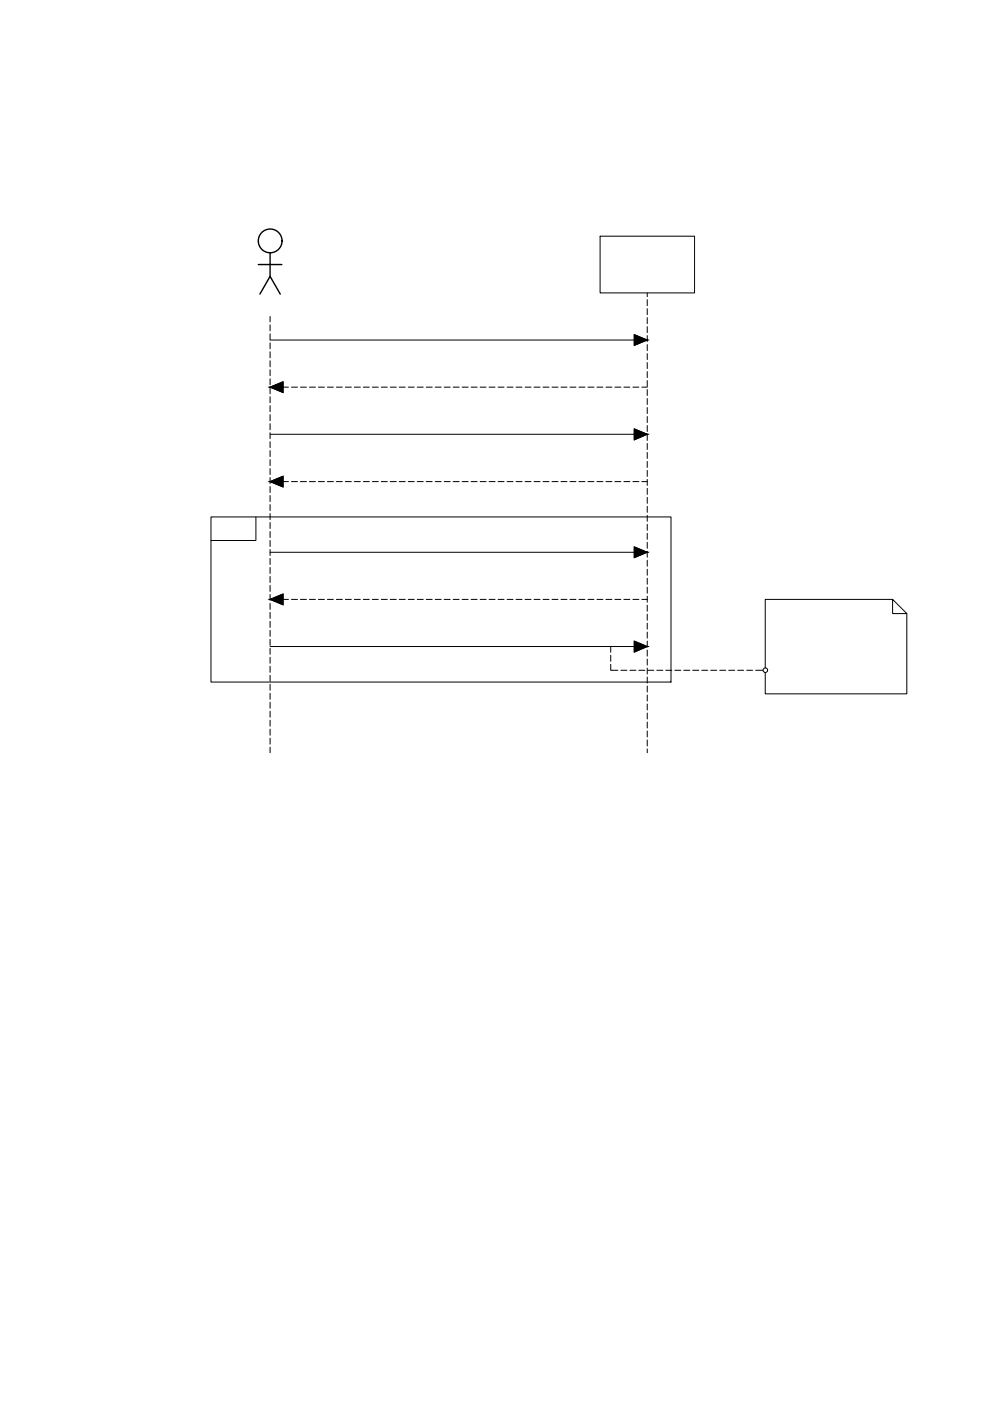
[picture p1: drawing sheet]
<svg xmlns="http://www.w3.org/2000/svg" width="210mm" height="297mm" viewBox="0 0 210 297" stroke-linecap="round" stroke-linejoin="round" font-family="sans-serif">
<g fill="none" stroke="#000" stroke-width=".3">
<path d="M54.8 56.1h5M57.3 53.6v5l2.1 3.8M57.3 58.6l-2.2 3.8"/>
<circle cx="57.3" cy="51.1" r="2.52"/>
</g>
<!-- layer: Fina -->
<g fill="none" stroke="#000" stroke-width=".21">
<path d="M127.2 50.1h20.1v12h-20.1zM57.3 67.1v1.1M57.3 68.9v1.2M57.3 70.8v1.3M57.3 72.7v1.3M57.3 74.6v1.3M57.3 76.5v1.3M57.3 78.4v1.3M57.3 72.1h77.2M134.5 71l2.7 1.1-2.7 1.1zM137.2 62.1v.8M137.2 63.5v1.3"/>
<path d="M137.2 65.4v1.3M137.2 67.4v1.2M137.2 69.3v1.2M137.2 71.2v1.2M137.2 73.1v1.2M137.2 75v1.2M137.2 76.9v1.2M137.2 78.8v1.3M57.3 82.1l2.7-1.2v2.3zM57.3 80.3v1.3M57.3 82.2v1.3M57.3 84.1v1.3"/>
<path d="M57.3 86v1.3M57.3 87.9v1.3M57.3 89.8v1.3M57.3 91.7v1.3M57.3 93.6v1.3M57.3 95.5v1.3M57.3 97.5v1.2M57.3 99.4v1.2M57.3 92.1h77.2M134.5 90.9l2.7 1.2-2.7 1.2zM137.2 80.7v1.3M137.2 82.6v1.3"/>
<path d="M137.2 84.5v1.3M137.2 86.4v1.3M137.2 88.3v1.3M137.2 90.2v1.3M137.2 92.1v1.3M137.2 94v1.3M137.2 95.9v1.3M137.2 97.8v1.3M137.2 99.7v1.3M44.7 109.6h97.6v35h-97.6zM54.3 109.6v5h-9.6M57.3 102.1l2.7-1.1v2.3z"/>
<path d="M57.3 101.3v1.2M57.3 103.2v1.2M57.3 105.1v1.2M57.3 107v1.2M57.3 108.9v1.3M57.3 110.8v1.3M57.3 112.7v1.3M57.3 114.6v1.3M57.3 116.5v1.3M57.3 118.4v1.3M57.3 117.1h77.2M134.5 116l2.7 1.1-2.7 1.1z"/>
<path d="M137.2 101.6v1.3M137.2 103.5v1.3M137.2 105.5v1.2M137.2 107.4v1.2M137.2 109.3v1.2M137.2 111.2v1.2M137.2 113.1v1.2M137.2 115v1.2M137.2 116.9v1.3M137.2 118.8v1.3M57.3 127.1l2.7-1.2v2.3zM57.3 120.3v1.3"/>
<path d="M57.3 122.2v1.3M57.3 124.1v1.3M57.3 126v1.3M57.3 127.9v1.3M57.3 129.8v1.3M57.3 131.7v1.3M57.3 133.6v1.3M57.3 135.6v1.2M57.3 137.5v1.2M57.3 139.4v1.2M57.3 137.1h77.2M134.5 135.9l2.7 1.2-2.7 1.2z"/>
<path d="M137.2 120.7v1.3M137.2 122.6v1.3M137.2 124.5v1.3M137.2 126.4v1.3M137.2 128.3v1.3M137.2 130.2v1.3M137.2 132.1v1.3M137.2 134v1.3M137.2 135.9v1.3M137.2 137.8v1.3M137.2 139.7v1.3M189.3 127.1h-27.1v14.5"/>
<path d="M189.3 127.1l3 3h-3zM192.3 130.1v17h-30.1v-4.5M57.3 141.3v1.2M57.3 143.2v1.2M57.3 145.1v1.2M57.3 147v1.3M57.3 148.9v1.3M57.3 150.8v1.3M57.3 152.7v1.3M57.3 154.6v1.3M57.3 156.5v1.3M57.3 158.4v1.2"/>
<path d="M137.2 141.6v1.3M137.2 143.6v1.2M137.2 145.5v1.2M137.2 147.4v1.2M137.2 149.3v1.2M137.2 151.2v1.2M137.2 153.1v1.2M137.2 155v1.3M137.2 156.9v1.3M137.2 158.8v.8"/>
<circle cx="162.3" cy="142.1" r=".49"/>
</g>
<g fill="#000" stroke="#000" stroke-width=".21">
<path d="M134.5 71l2.7 1.1h-2.7zM134.5 72.1v1.1l2.7-1.1z"/>
<path d="M57.3 82.1l2.7-1.2v1.2zM57.3 82.1l2.7 1.1v-1.1z"/>
<path d="M134.5 90.9l2.7 1.2h-2.7zM134.5 92.1v1.2l2.7-1.2z"/>
<path d="M57.3 102.1l2.7-1.1v1.1zM57.3 102.1l2.7 1.2v-1.2z"/>
<path d="M134.5 116l2.7 1.1h-2.7zM134.5 117.1v1.1l2.7-1.1z"/>
<path d="M57.3 127.1l2.7-1.2v1.2zM57.3 127.1l2.7 1.1v-1.1z"/>
<path d="M134.5 135.9l2.7 1.2h-2.7zM134.5 137.1v1.2l2.7-1.2z"/>
</g>
<!-- layer: Tracejado -->
<g fill="none" stroke="#000" stroke-width=".21">
<path d="M60 82.1h1.2M61.8 82.1h1.3M63.7 82.1h1.3M65.6 82.1h1.3M67.5 82.1h1.3M69.4 82.1h1.3M71.3 82.1h1.3M73.2 82.1h1.3M75.1 82.1h1.3M77 82.1h1.3M78.9 82.1h1.3M80.8 82.1h1.3"/>
<path d="M82.7 82.1h1.3M84.7 82.1h1.2M86.6 82.1h1.2M88.5 82.1h1.2M90.4 82.1h1.2M92.3 82.1h1.2M94.2 82.1h1.2M96.1 82.1h1.3M98 82.1h1.3M99.9 82.1h1.3M101.8 82.1h1.3M103.7 82.1h1.3"/>
<path d="M105.6 82.1h1.3M107.5 82.1h1.3M109.4 82.1h1.3M111.3 82.1h1.3M113.2 82.1h1.3M115.1 82.1h1.3M117 82.1h1.3M118.9 82.1h1.3M120.8 82.1h1.3M122.8 82.1h1.2M124.7 82.1h1.2M126.6 82.1h1.2"/>
<path d="M128.5 82.1h1.2M130.4 82.1h1.2M132.3 82.1h1.2M134.2 82.1h1.3M136.1 82.1h1.1M60 102.1h1.2M61.8 102.1h1.3M63.7 102.1h1.3M65.6 102.1h1.3M67.5 102.1h1.3M69.4 102.1h1.3M71.3 102.1h1.3"/>
<path d="M73.2 102.1h1.3M75.1 102.1h1.3M77 102.1h1.3M78.9 102.1h1.3M80.8 102.1h1.3M82.7 102.1h1.3M84.7 102.1h1.2M86.6 102.1h1.2M88.5 102.1h1.2M90.4 102.1h1.2M92.3 102.1h1.2M94.2 102.1h1.2"/>
<path d="M96.1 102.1h1.3M98 102.1h1.3M99.9 102.1h1.3M101.8 102.1h1.3M103.7 102.1h1.3M105.6 102.1h1.3M107.5 102.1h1.3M109.4 102.1h1.3M111.3 102.1h1.3M113.2 102.1h1.3M115.1 102.1h1.3M117 102.1h1.3"/>
<path d="M118.9 102.1h1.3M120.8 102.1h1.3M122.8 102.1h1.2M124.7 102.1h1.2M126.6 102.1h1.2M128.5 102.1h1.2M130.4 102.1h1.2M132.3 102.1h1.2M134.2 102.1h1.3M136.1 102.1h1.1M60 127.1h1.2M61.8 127.1h1.3"/>
<path d="M63.7 127.1h1.3M65.6 127.1h1.3M67.5 127.1h1.3M69.4 127.1h1.3M71.3 127.1h1.3M73.2 127.1h1.3M75.1 127.1h1.3M77 127.1h1.3M78.9 127.1h1.3M80.8 127.1h1.3M82.7 127.1h1.3M84.7 127.1h1.2"/>
<path d="M86.6 127.1h1.2M88.5 127.1h1.2M90.4 127.1h1.2M92.3 127.1h1.2M94.2 127.1h1.2M96.1 127.1h1.3M98 127.1h1.3M99.9 127.1h1.3M101.8 127.1h1.3M103.7 127.1h1.3M105.6 127.1h1.3M107.5 127.1h1.3"/>
<path d="M109.4 127.1h1.3M111.3 127.1h1.3M113.2 127.1h1.3M115.1 127.1h1.3M117 127.1h1.3M118.9 127.1h1.3M120.8 127.1h1.3M122.8 127.1h1.2M124.7 127.1h1.2M126.6 127.1h1.2M128.5 127.1h1.2M129.5 137.1v1.2"/>
<path d="M129.5 138.9v1.3M130.4 127.1h1.2M132.3 127.1h1.2M134.2 127.1h1.3M136.1 127.1h1.1M129.5 140.8v1.3h1.5M131.6 142.1h1.3M133.5 142.1h1.3M135.5 142.1h1.2M137.4 142.1h1.2M139.3 142.1h1.2M141.2 142.1h1.2"/>
<path d="M143.1 142.1h1.2M145 142.1h1.2M146.9 142.1h1.3M148.8 142.1h1.3M150.7 142.1h1.3M152.6 142.1h1.3M154.5 142.1h1.3M156.4 142.1h1.3M158.3 142.1h1.3M160.2 142.1h1.5"/>
</g>
</svg>
